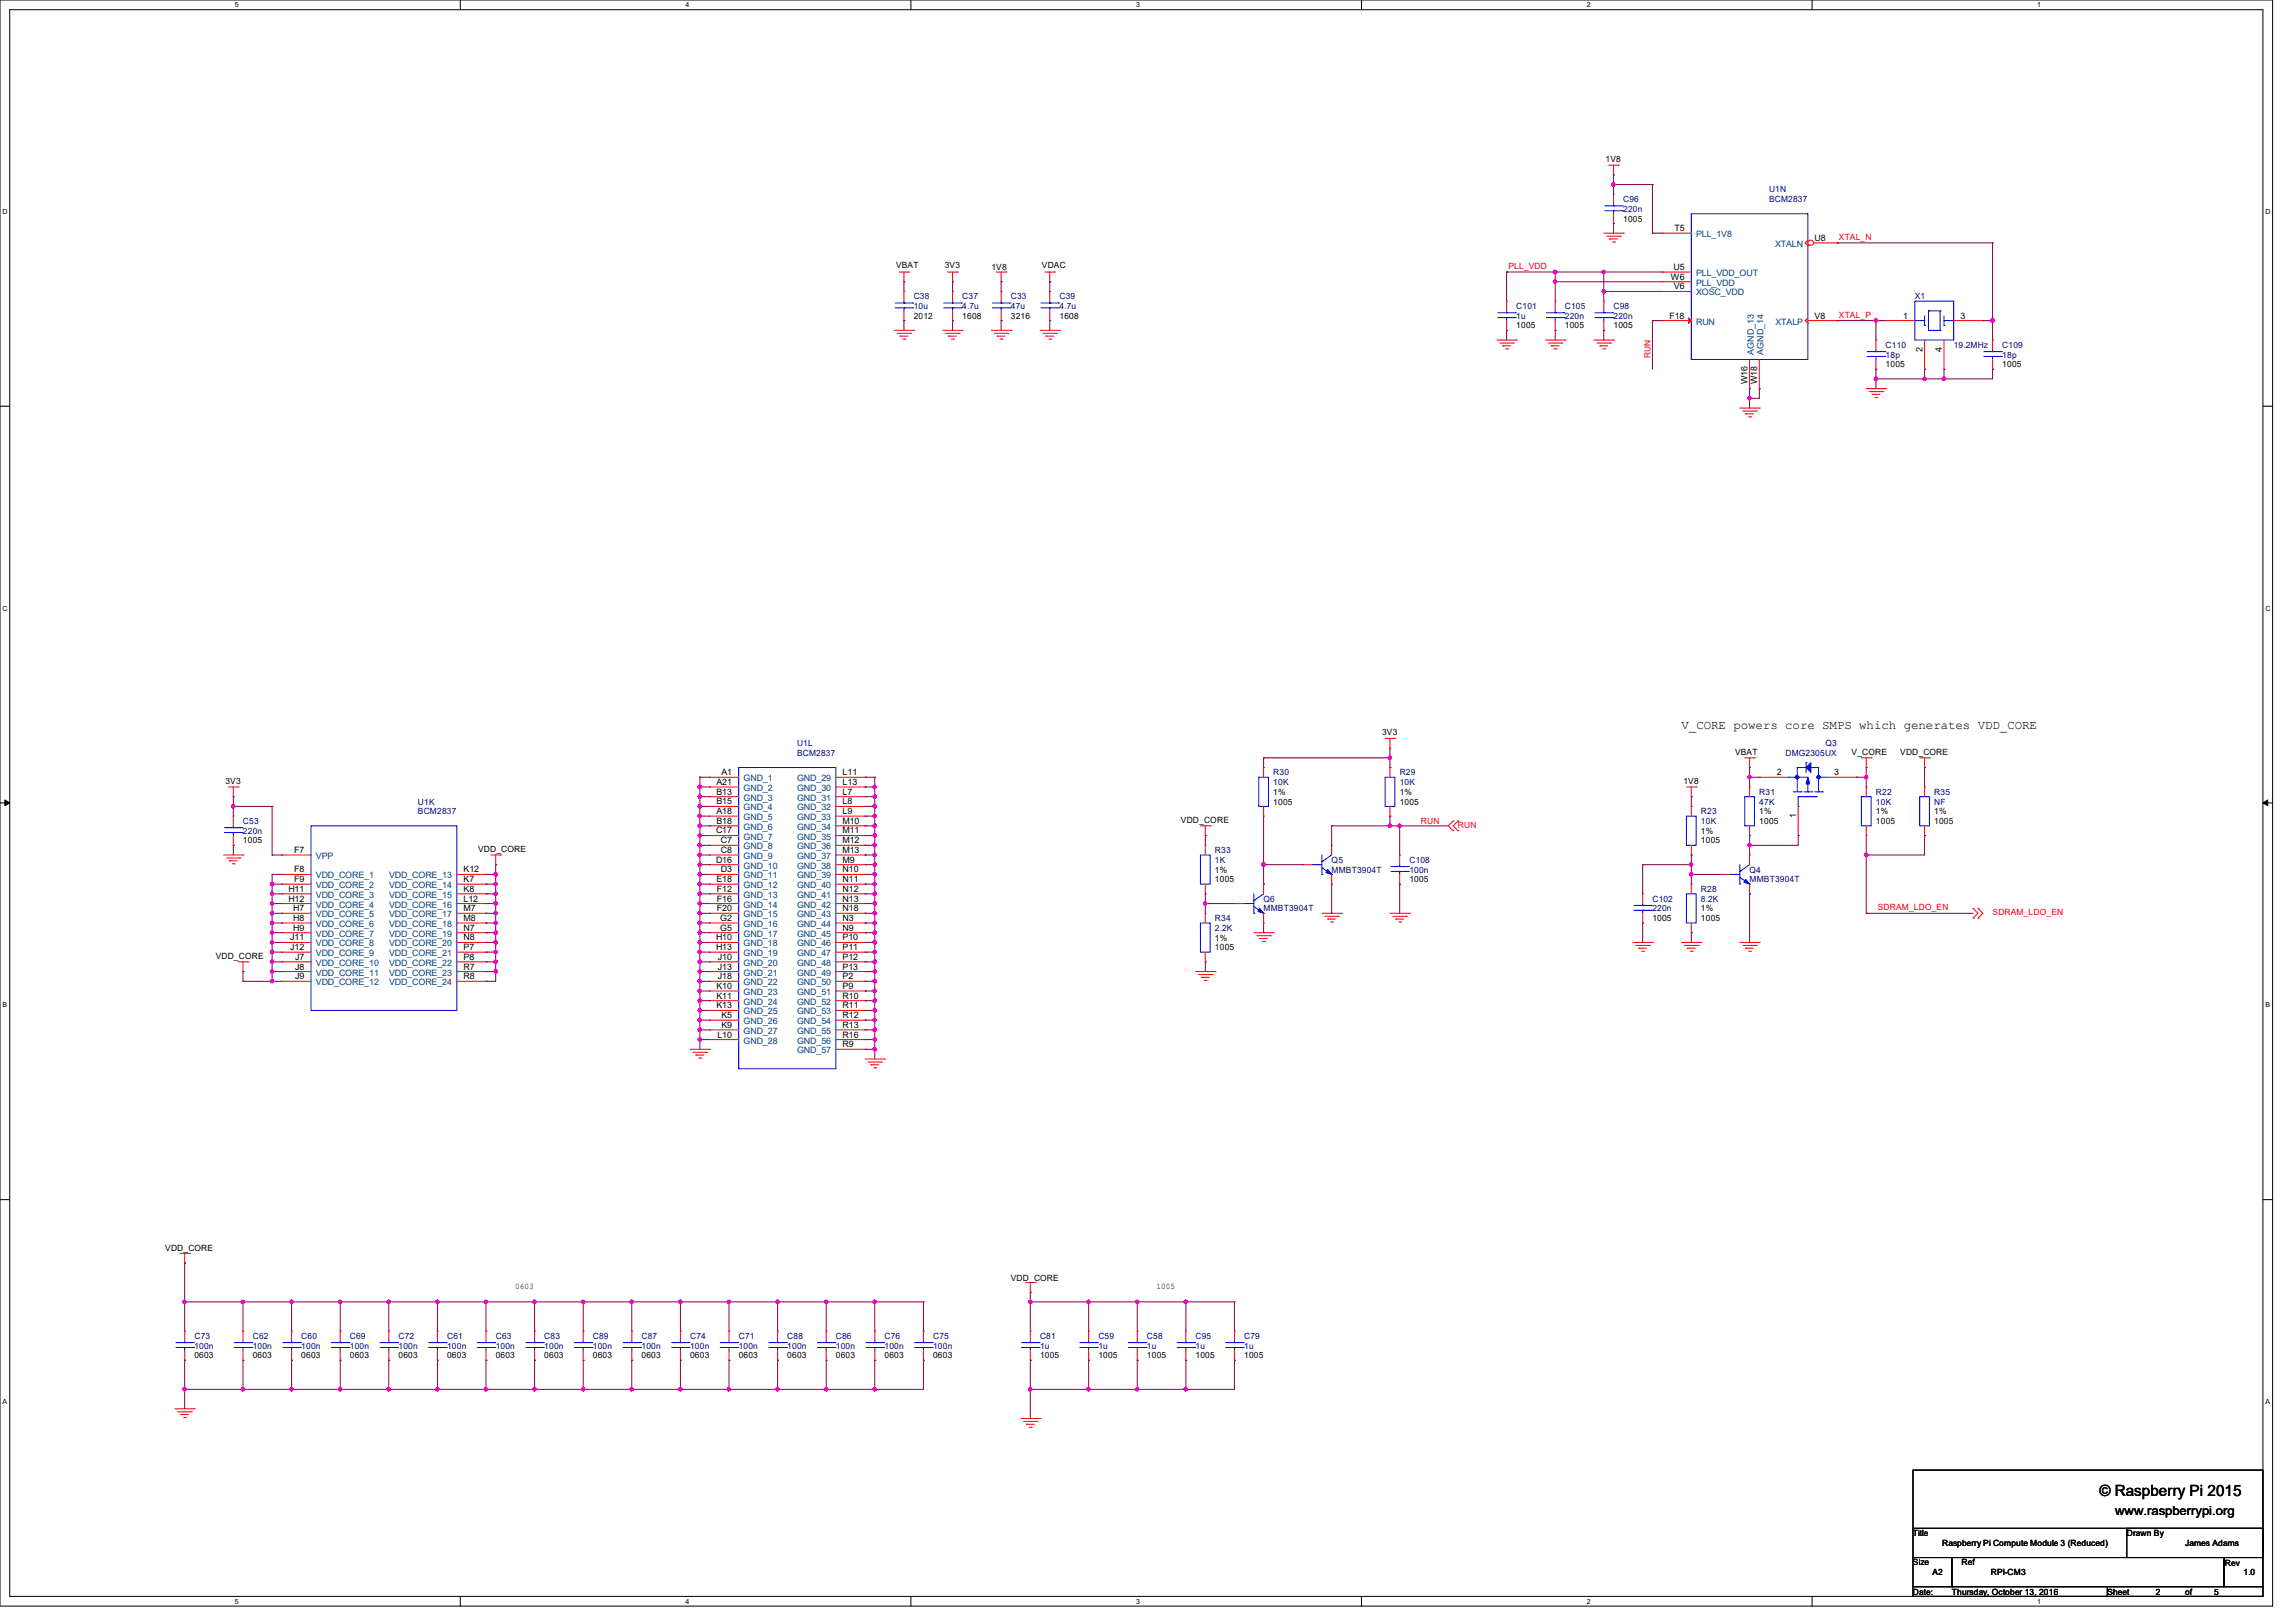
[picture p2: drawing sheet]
<svg xmlns="http://www.w3.org/2000/svg" width="420mm" height="297mm" viewBox="0 0 420 297" stroke-linecap="round" stroke-linejoin="round" font-family="sans-serif">
<defs><g id="words">
<text font-size="2.8" x="384.1" y="273.7">© Raspberry Pi 2015</text>
<g font-size="2.3">
<text x="307.6" y="133.4">V_CORE powers core SMPS which generates VDD_CORE</text>
<text x="386.9" y="277.3">www.raspberrypi.org</text>
</g>
<g font-size="1.6">
<text x="293.7" y="29.7">1V8</text>
<text x="296.9" y="40.6">1005</text>
<text x="306.3" y="42.3">T5</text>
<text x="331.9" y="44.1">U8</text>
<text x="163.9" y="49.1">VBAT</text>
<text x="172.8" y="49.1">3V3</text>
<text x="181.4" y="49.4">1V8</text>
<text x="190.6" y="49.1">VDAC</text>
<text x="305.6" y="51.2">W6</text>
<text x="306.1" y="49.4">U5</text>
<text x="306.2" y="53">V6</text>
<text x="167.1" y="58.3">2012</text>
<text x="176" y="58.3">1608</text>
<text x="184.9" y="58.3">3216</text>
<text x="193.8" y="58.3">1608</text>
<text x="305.4" y="58.3">F18</text>
<text x="331.9" y="58.3">V8</text>
<text x="348.1" y="58.3">1</text>
<text x="358.6" y="58.3">3</text>
<text x="277.4" y="60.1">1005</text>
<text x="286.3" y="60.1">1005</text>
<text x="295.1" y="60.1">1005</text>
<text x="351.7" y="64.3" transform="rotate(-90 351.7 64.3)">2</text>
<text x="355.2" y="64.3" transform="rotate(-90 355.2 64.3)">4</text>
<text x="319.7" y="70.3" transform="rotate(-90 319.7 70.3)">W16</text>
<text x="321.4" y="70.3" transform="rotate(-90 321.4 70.3)">W18</text>
<text x="344.9" y="67.2">1005</text>
<text x="366.3" y="67.2">1005</text>
<text x="252.8" y="134.4">3V3</text>
<text x="41.2" y="143.5">3V3</text>
<text x="131.1" y="143.6">A21</text>
<text x="132" y="141.9">A1</text>
<text x="154.1" y="141.9">L11</text>
<text x="154.1" y="143.6">L13</text>
<text x="307.9" y="143.5">1V8</text>
<text x="317.4" y="138.2">VBAT</text>
<text x="325" y="141.9">2</text>
<text x="335.5" y="141.9">3</text>
<text x="338.7" y="138.2">V_CORE</text>
<text x="347.6" y="138.2">VDD_CORE</text>
<text x="131.1" y="145.4">B13</text>
<text x="131.1" y="147.2">B15</text>
<text x="131.1" y="149">A18</text>
<text x="154.1" y="145.4">L7</text>
<text x="154.1" y="147.2">L8</text>
<text x="154.1" y="149">L9</text>
<text x="232.9" y="147.2">1005</text>
<text x="232.9" y="145.5">1%</text>
<text x="256" y="147.2">1005</text>
<text x="256" y="145.5">1%</text>
<text x="321.8" y="149">1%</text>
<text x="328.6" y="149.7" transform="rotate(-90 328.6 149.7)">1</text>
<text x="343.2" y="149">1%</text>
<text x="353.8" y="149">1%</text>
<text x="44.4" y="154.3">1005</text>
<text x="87.5" y="156">VDD_CORE</text>
<text x="131" y="152.5">C17</text>
<text x="131.1" y="150.8">B18</text>
<text x="131.9" y="154.3">C7</text>
<text x="154.1" y="150.8">M10</text>
<text x="154.1" y="152.5">M11</text>
<text x="154.1" y="154.3">M12</text>
<text x="216" y="150.6">VDD_CORE</text>
<text x="311.1" y="154.3">1005</text>
<text x="311.1" y="152.6">1%</text>
<text x="321.8" y="150.8">1005</text>
<text x="343.2" y="150.8">1005</text>
<text x="353.8" y="150.8">1005</text>
<text x="53.8" y="159.6">F8</text>
<text x="53.8" y="161.4">F9</text>
<text x="53.8" y="156.1">F7</text>
<text x="84.8" y="159.6">K12</text>
<text x="84.8" y="161.4">K7</text>
<text x="131" y="157.9">D16</text>
<text x="131.1" y="161.4">E18</text>
<text x="131.9" y="156.1">C8</text>
<text x="131.9" y="159.6">D3</text>
<text x="154.1" y="156.1">M13</text>
<text x="154.1" y="157.9">M9</text>
<text x="154.1" y="159.6">N10</text>
<text x="154.1" y="161.4">N11</text>
<text x="222.2" y="161.5">1005</text>
<text x="222.2" y="159.7">1%</text>
<text x="257.8" y="161.5">1005</text>
<text x="52.7" y="163.2">H11</text>
<text x="52.7" y="165">H12</text>
<text x="53.6" y="166.8">H7</text>
<text x="84.8" y="163.2">K8</text>
<text x="84.8" y="165">L12</text>
<text x="84.8" y="166.8">M7</text>
<text x="131.1" y="163.2">F12</text>
<text x="131.1" y="165">F16</text>
<text x="131.1" y="166.8">F20</text>
<text x="154.1" y="163.2">N12</text>
<text x="154.1" y="165">N13</text>
<text x="154.1" y="166.8">N18</text>
<text x="311.1" y="166.8">1%</text>
<text x="53.1" y="172.1">J11</text>
<text x="53.1" y="173.9">J12</text>
<text x="53.6" y="168.5">H8</text>
<text x="53.6" y="170.3">H9</text>
<text x="84.8" y="168.5">M8</text>
<text x="84.8" y="170.3">N7</text>
<text x="84.8" y="172.1">N8</text>
<text x="84.8" y="173.9">P7</text>
<text x="131" y="172.1">H10</text>
<text x="131" y="173.9">H13</text>
<text x="131.7" y="168.5">G2</text>
<text x="131.7" y="170.3">G5</text>
<text x="154.1" y="168.5">N3</text>
<text x="154.1" y="170.3">N9</text>
<text x="154.1" y="172.1">P10</text>
<text x="154.1" y="173.9">P11</text>
<text x="222.2" y="173.9">1005</text>
<text x="222.2" y="172.1">1%</text>
<text x="302.3" y="168.6">1005</text>
<text x="311.1" y="168.6">1005</text>
<text x="39.5" y="175.5">VDD_CORE</text>
<text x="54" y="175.6">J7</text>
<text x="54" y="177.4">J8</text>
<text x="54" y="179.2">J9</text>
<text x="84.8" y="175.6">P8</text>
<text x="84.8" y="177.4">R7</text>
<text x="84.8" y="179.2">R8</text>
<text x="131.3" y="175.6">J10</text>
<text x="131.3" y="177.4">J13</text>
<text x="131.3" y="179.2">J18</text>
<text x="154.1" y="175.6">P12</text>
<text x="154.1" y="177.4">P13</text>
<text x="154.1" y="179.2">P2</text>
<text x="131.1" y="181">K10</text>
<text x="131.1" y="182.8">K11</text>
<text x="131.1" y="184.5">K13</text>
<text x="154.1" y="181">P9</text>
<text x="154.1" y="182.8">R10</text>
<text x="154.1" y="184.5">R11</text>
<text x="131.2" y="189.9">L10</text>
<text x="132" y="186.3">K5</text>
<text x="132" y="188.1">K9</text>
<text x="154.1" y="186.3">R12</text>
<text x="154.1" y="188.1">R13</text>
<text x="154.1" y="189.9">R16</text>
<text x="154.1" y="191.6">R9</text>
<text x="30.2" y="229">VDD_CORE</text>
<text x="94.2" y="235.9">0603</text>
<text x="184.9" y="234.4">VDD_CORE</text>
<text x="211.6" y="235.9">1005</text>
<text x="35.6" y="248.6">0603</text>
<text x="46.2" y="248.6">0603</text>
<text x="55.1" y="248.6">0603</text>
<text x="64" y="248.6">0603</text>
<text x="72.9" y="248.6">0603</text>
<text x="81.8" y="248.6">0603</text>
<text x="90.7" y="248.6">0603</text>
<text x="99.6" y="248.6">0603</text>
<text x="108.5" y="248.6">0603</text>
<text x="117.3" y="248.6">0603</text>
<text x="126.2" y="248.6">0603</text>
<text x="135.1" y="248.6">0603</text>
<text x="144" y="248.6">0603</text>
<text x="152.9" y="248.6">0603</text>
<text x="161.8" y="248.6">0603</text>
<text x="170.7" y="248.6">0603</text>
<text x="190.2" y="248.6">1005</text>
<text x="200.9" y="248.6">1005</text>
<text x="209.8" y="248.6">1005</text>
<text x="218.7" y="248.6">1005</text>
<text x="227.6" y="248.6">1005</text>
<text x="349.9" y="281.1">Title</text>
<text x="389" y="281.1">Drawn By</text>
<text x="349.9" y="286.5">Size</text>
<text x="355.3" y="282.9">Raspberry Pi Compute Module 3 (Reduced)</text>
<text x="358.8" y="286.5">Ref</text>
<text x="399.7" y="282.9">James Adams</text>
<text x="407" y="286.6">Rev</text>
<text x="349.9" y="291.8">Date:</text>
<text x="353.5" y="288.2">A2</text>
<text x="357" y="291.8">Thursday, October 13, 2016</text>
<text x="364.1" y="288.2">RPI-CM3</text>
<text x="385.5" y="291.8">Sheet</text>
<text x="394.4" y="291.8">2</text>
<text x="399.7" y="291.8">of</text>
<text x="405" y="291.8">5</text>
<text x="410.4" y="288.2">1.0</text>
</g>
<g font-size="1.6" fill="#000080">
<text x="323.6" y="35.2">U1N</text>
<text x="296.9" y="37">C96</text>
<text x="296.9" y="38.8">220n</text>
<text x="323.6" y="37">BCM2837</text>
<text x="167.1" y="54.8">C38</text>
<text x="167.1" y="56.6">10u</text>
<text x="176" y="54.8">C37</text>
<text x="176" y="56.6">4.7u</text>
<text x="184.9" y="54.8">C33</text>
<text x="184.9" y="56.6">47u</text>
<text x="193.8" y="54.8">C39</text>
<text x="193.8" y="56.6">4.7u</text>
<text x="277.4" y="56.6">C101</text>
<text x="277.4" y="58.3">1u</text>
<text x="286.3" y="56.6">C105</text>
<text x="286.3" y="58.3">220n</text>
<text x="295.1" y="56.6">C98</text>
<text x="295.1" y="58.3">220n</text>
<text x="350.3" y="54.8">X1</text>
<text x="344.9" y="63.7">C110</text>
<text x="344.9" y="65.4">18p</text>
<text x="357.4" y="63.7">19.2MHz</text>
<text x="366.3" y="63.7">C109</text>
<text x="366.3" y="65.4">18p</text>
<text x="145.8" y="136.6">U1L</text>
<text x="333.9" y="136.6">Q3</text>
<text x="145.8" y="138.3">BCM2837</text>
<text x="232.9" y="141.9">R30</text>
<text x="232.9" y="143.7">10K</text>
<text x="256" y="141.9">R29</text>
<text x="256" y="143.7">10K</text>
<text x="326.6" y="138.3">DMG2305UX</text>
<text x="76.5" y="149">BCM2837</text>
<text x="76.5" y="147.2">U1K</text>
<text x="311.1" y="149">R23</text>
<text x="321.8" y="145.5">R31</text>
<text x="321.8" y="147.2">47K</text>
<text x="343.2" y="145.5">R22</text>
<text x="343.2" y="147.2">10K</text>
<text x="353.8" y="145.5">R35</text>
<text x="353.8" y="147.2">NF</text>
<text x="44.4" y="150.8">C53</text>
<text x="44.4" y="152.6">220n</text>
<text x="311.1" y="150.8">10K</text>
<text x="222.2" y="156.1">R33</text>
<text x="222.2" y="157.9">1K</text>
<text x="243.6" y="157.9">Q5</text>
<text x="243.6" y="159.7">MMBT3904T</text>
<text x="257.8" y="157.9">C108</text>
<text x="257.8" y="159.7">100n</text>
<text x="320" y="159.7">Q4</text>
<text x="320" y="161.5">MMBT3904T</text>
<text x="231.1" y="165">Q6</text>
<text x="231.1" y="166.8">MMBT3904T</text>
<text x="302.3" y="165">C102</text>
<text x="302.3" y="166.8">220n</text>
<text x="311.1" y="163.2">R28</text>
<text x="311.1" y="165">8.2K</text>
<text x="222.2" y="168.6">R34</text>
<text x="222.2" y="170.3">2.2K</text>
<text x="35.6" y="245">C73</text>
<text x="46.2" y="245">C62</text>
<text x="55.1" y="245">C60</text>
<text x="64" y="245">C69</text>
<text x="72.9" y="245">C72</text>
<text x="81.8" y="245">C61</text>
<text x="90.7" y="245">C63</text>
<text x="99.6" y="245">C83</text>
<text x="108.5" y="245">C89</text>
<text x="117.3" y="245">C87</text>
<text x="126.2" y="245">C74</text>
<text x="135.1" y="245">C71</text>
<text x="144" y="245">C88</text>
<text x="152.9" y="245">C86</text>
<text x="161.8" y="245">C76</text>
<text x="170.7" y="245">C75</text>
<text x="190.2" y="245">C81</text>
<text x="200.9" y="245">C59</text>
<text x="209.8" y="245">C58</text>
<text x="218.7" y="245">C95</text>
<text x="227.6" y="245">C79</text>
<text x="35.6" y="246.8">100n</text>
<text x="46.2" y="246.8">100n</text>
<text x="55.1" y="246.8">100n</text>
<text x="64" y="246.8">100n</text>
<text x="72.9" y="246.8">100n</text>
<text x="81.8" y="246.8">100n</text>
<text x="90.7" y="246.8">100n</text>
<text x="99.6" y="246.8">100n</text>
<text x="108.5" y="246.8">100n</text>
<text x="117.3" y="246.8">100n</text>
<text x="126.2" y="246.8">100n</text>
<text x="135.1" y="246.8">100n</text>
<text x="144" y="246.8">100n</text>
<text x="152.9" y="246.8">100n</text>
<text x="161.8" y="246.8">100n</text>
<text x="170.7" y="246.8">100n</text>
<text x="190.2" y="246.8">1u</text>
<text x="200.9" y="246.8">1u</text>
<text x="209.8" y="246.8">1u</text>
<text x="218.7" y="246.8">1u</text>
<text x="227.6" y="246.8">1u</text>
</g>
<g font-size="1.6" fill="#004080">
<text x="310.3" y="43.4">PLL_1V8</text>
<text x="324.7" y="45.2">XTALN</text>
<text x="310.3" y="50.5">PLL_VDD_OUT</text>
<text x="310.3" y="52.3">PLL_VDD</text>
<text x="310.3" y="59.4">RUN</text>
<text x="310.3" y="54.1">XOSC_VDD</text>
<text x="324.8" y="59.4">XTALP</text>
<text x="320.8" y="64.9" transform="rotate(-90 320.8 64.9)">AGND_13</text>
<text x="322.6" y="64.9" transform="rotate(-90 322.6 64.9)">AGND_14</text>
<text x="136" y="143">GND_1</text>
<text x="145.8" y="143">GND_29</text>
<text x="136" y="144.7">GND_2</text>
<text x="136" y="146.5">GND_3</text>
<text x="136" y="148.3">GND_4</text>
<text x="145.8" y="144.7">GND_30</text>
<text x="145.8" y="146.5">GND_31</text>
<text x="145.8" y="148.3">GND_32</text>
<text x="136" y="150.1">GND_5</text>
<text x="136" y="151.9">GND_6</text>
<text x="136" y="153.6">GND_7</text>
<text x="136" y="155.4">GND_8</text>
<text x="145.8" y="150.1">GND_33</text>
<text x="145.8" y="151.9">GND_34</text>
<text x="145.8" y="153.6">GND_35</text>
<text x="145.8" y="155.4">GND_36</text>
<text x="57.8" y="160.7">VDD_CORE_1</text>
<text x="57.8" y="157.2">VPP</text>
<text x="71.2" y="160.7">VDD_CORE_13</text>
<text x="136" y="157.2">GND_9</text>
<text x="136" y="159">GND_10</text>
<text x="136" y="160.7">GND_11</text>
<text x="145.8" y="157.2">GND_37</text>
<text x="145.8" y="159">GND_38</text>
<text x="145.8" y="160.7">GND_39</text>
<text x="57.8" y="162.5">VDD_CORE_2</text>
<text x="57.8" y="164.3">VDD_CORE_3</text>
<text x="57.8" y="166.1">VDD_CORE_4</text>
<text x="57.8" y="167.9">VDD_CORE_5</text>
<text x="71.2" y="162.5">VDD_CORE_14</text>
<text x="71.2" y="164.3">VDD_CORE_15</text>
<text x="71.2" y="166.1">VDD_CORE_16</text>
<text x="71.2" y="167.9">VDD_CORE_17</text>
<text x="136" y="162.5">GND_12</text>
<text x="136" y="164.3">GND_13</text>
<text x="136" y="166.1">GND_14</text>
<text x="136" y="167.9">GND_15</text>
<text x="145.8" y="162.5">GND_40</text>
<text x="145.8" y="164.3">GND_41</text>
<text x="145.8" y="166.1">GND_42</text>
<text x="145.8" y="167.9">GND_43</text>
<text x="57.8" y="169.6">VDD_CORE_6</text>
<text x="57.8" y="171.4">VDD_CORE_7</text>
<text x="57.8" y="173.2">VDD_CORE_8</text>
<text x="71.2" y="169.6">VDD_CORE_18</text>
<text x="71.2" y="171.4">VDD_CORE_19</text>
<text x="71.2" y="173.2">VDD_CORE_20</text>
<text x="136" y="169.6">GND_16</text>
<text x="136" y="171.4">GND_17</text>
<text x="136" y="173.2">GND_18</text>
<text x="145.8" y="169.6">GND_44</text>
<text x="145.8" y="171.4">GND_45</text>
<text x="145.8" y="173.2">GND_46</text>
<text x="57.8" y="175">VDD_CORE_9</text>
<text x="57.8" y="176.7">VDD_CORE_10</text>
<text x="57.8" y="178.5">VDD_CORE_11</text>
<text x="71.2" y="175">VDD_CORE_21</text>
<text x="71.2" y="176.7">VDD_CORE_22</text>
<text x="71.2" y="178.5">VDD_CORE_23</text>
<text x="136" y="175">GND_19</text>
<text x="136" y="176.7">GND_20</text>
<text x="136" y="178.5">GND_21</text>
<text x="145.8" y="175">GND_47</text>
<text x="145.8" y="176.7">GND_48</text>
<text x="145.8" y="178.5">GND_49</text>
<text x="57.8" y="180.3">VDD_CORE_12</text>
<text x="71.2" y="180.3">VDD_CORE_24</text>
<text x="136" y="180.3">GND_22</text>
<text x="136" y="182.1">GND_23</text>
<text x="136" y="183.9">GND_24</text>
<text x="136" y="185.6">GND_25</text>
<text x="145.8" y="180.3">GND_50</text>
<text x="145.8" y="182.1">GND_51</text>
<text x="145.8" y="183.9">GND_52</text>
<text x="145.8" y="185.6">GND_53</text>
<text x="136" y="187.4">GND_26</text>
<text x="136" y="189.2">GND_27</text>
<text x="136" y="191">GND_28</text>
<text x="145.8" y="187.4">GND_54</text>
<text x="145.8" y="189.2">GND_55</text>
<text x="145.8" y="191">GND_56</text>
<text x="145.8" y="192.7">GND_57</text>
</g>
<g font-size="1.6" fill="#f00">
<text x="336.4" y="43.9">XTAL_N</text>
<text x="275.9" y="49.2">PLL_VDD</text>
<text x="336.4" y="58.1">XTAL_P</text>
<text x="301.9" y="65.4" transform="rotate(-90 301.9 65.4)">RUN</text>
<text x="259.9" y="150.8">RUN</text>
<text x="266.7" y="151.5">RUN</text>
<text x="343.5" y="166.6">SDRAM_LDO_EN</text>
<text x="364.5" y="167.5">SDRAM_LDO_EN</text>
</g>
<g font-size="1.3">
<text x="43" y="1.3">5</text>
<text x="125.4" y="1.3">4</text>
<text x="207.8" y="1.3">3</text>
<text x="290.2" y="1.3">2</text>
<text x="372.7" y="1.3">1</text>
<text x=".5" y="39.2">D</text>
<text x="414.4" y="39.2">D</text>
<text x=".5" y="111.8">C</text>
<text x="414.4" y="111.8">C</text>
<text x=".5" y="184.4">B</text>
<text x="414.4" y="184.4">B</text>
<text x=".5" y="257">A</text>
<text x="414.4" y="257">A</text>
<text x="43" y="293.5">5</text>
<text x="125.4" y="293.5">4</text>
<text x="207.8" y="293.5">3</text>
<text x="290.2" y="293.5">2</text>
<text x="372.7" y="293.5">1</text>
</g>
</g></defs>
<path d="M0 0h415.7v293.9h-415.7zM1.8 1.8h412.1v290.3h-412.1z" fill="none" stroke="#000" stroke-width=".18"/>
<g fill="#fff">
<path d="M43 .2h.6v1.4h-.6z"/>
<path d="M43 292.3h.6v1.4h-.6z"/>
</g>
<path d="M84.2 0v1.8M84.2 292.1v1.8" fill="none" stroke="#000" stroke-width=".18"/>
<g fill="#fff">
<path d="M125.4 .2h.7v1.4h-.7z"/>
<path d="M125.4 292.3h.7v1.4h-.7z"/>
</g>
<path d="M166.6 0v1.8M166.6 292.1v1.8" fill="none" stroke="#000" stroke-width=".18"/>
<g fill="#fff">
<path d="M207.8 .2h.7v1.4h-.7z"/>
<path d="M207.8 292.3h.7v1.4h-.7z"/>
</g>
<path d="M249 0v1.8M249 292.1v1.8" fill="none" stroke="#000" stroke-width=".18"/>
<g fill="#fff">
<path d="M290.2 .2h.7v1.4h-.7z"/>
<path d="M290.2 292.3h.7v1.4h-.7z"/>
</g>
<path d="M331.5 0v1.8M331.5 292.1v1.8" fill="none" stroke="#000" stroke-width=".18"/>
<g fill="#fff">
<path d="M372.7 .2h.6v1.4h-.6z"/>
<path d="M372.7 292.3h.6v1.4h-.6z"/>
<path d="M.5 38.1h.9v1.4h-.9z"/>
<path d="M414.4 38.1h.9v1.4h-.9z"/>
<path d="M.5 110.6h.9v1.4h-.9z"/>
<path d="M414.4 110.6h.9v1.4h-.9z"/>
</g>
<path d="M0 74.3h1.8M413.9 74.3h1.8" fill="none" stroke="#000" stroke-width=".18"/>
<g fill="#fff">
<path d="M.5 183.2h.8v1.4h-.8z"/>
<path d="M414.4 183.2h.8v1.4h-.8z"/>
</g>
<path d="M0 146.9h1.8M413.9 146.9h1.8" fill="none" stroke="#000" stroke-width=".18"/>
<path d="M.9 146.4l.9 .5-.9 .5zM413.9 146.9l.9-.5v1z" fill="#000" stroke="#000" stroke-width=".18"/>
<g fill="#fff">
<path d="M.5 255.8h.8v1.4h-.8z"/>
<path d="M414.4 255.8h.8v1.4h-.8z"/>
</g>
<path d="M0 219.5h1.8M413.9 219.5h1.8M349.9 269h64v10.7h-64zM349.9 279.7h64v5.3h-64zM389 279.7h24.9v5.3h-24.9zM349.9 285h7.1v5.4h-7.1zM349.9 290.4h35.6v1.7h-35.6zM357 285h49.8v5.4h-49.8zM385.5 290.4h28.4v1.7h-28.4zM406.8 285h7.1v5.4h-7.1z" fill="none" stroke="#000" stroke-width=".18"/>
<g fill="none" stroke="#f00" stroke-width=".18">
<path d="M294.3 30.2h1.7M295.1 32h.1M295.1 30.2v1.8M296 30.2h.1M164.5 49.8h1.7M165.4 51.6h.1M165.4 49.8v1.8M166.2 49.8h.1M173.4 49.8h1.7M174.2 51.6h.1M174.2 53.3h.1M174.2 58.7h.1"/>
<path d="M174.2 49.8v1.8M174.2 53.3v1.8M174.2 56.9v1.8M175.1 49.8h.1M182.2 49.8h1.8M183.1 51.6h.1M183.1 53.3h.1M183.1 58.7h.1M183.1 49.8v1.8M183.1 53.3v1.8M183.1 56.9v1.8M184 49.8h.1"/>
<path d="M191.1 49.8h1.8M192 51.6h.1M192 49.8v1.8M192.9 49.8h.1M275.6 55.1h.1M275.6 55.1v1.8M275.6 58.7v1.8M284.5 55.1h.1M284.5 55.1v1.8M284.5 58.7v1.8M293.4 42.7h3.5M293.9 43.2h2.5"/>
<path d="M294.4 43.7h.1M294.4 43.7h1.5M295 44.3h.3M295.3 44.3h.1M296.4 43.2h.1M296.9 42.7h.1M304 42.7h.1M304 49.8h.1M304 51.6h.1M304 58.7h.1M304 53.3h.1M304 42.7h5.4"/>
<path d="M304 49.8h5.4M304 51.6h5.4M304 58.7h5.4M304 53.3h5.4M330.2 44.4h.1M330.2 44.4l.5 .6M330.7 45h.1M330.7 43.9l-.5 .5M163.6 60.5h3.5M164.1 61h2.5M164.6 61.5h.1M164.6 61.5h1.5"/>
<path d="M165.2 62.1h.3M165.5 62.1h.1M166.6 61h.1M167.1 60.5h.1M172.5 60.5h3.5M173 61h2.5M173.5 61.5h.1M173.5 61.5h1.5M174.1 62.1h.3M174.4 62.1h.1M175.5 61h.1M176 60.5h.1"/>
<path d="M181.4 60.5h3.5M181.9 61h2.5M182.4 61.5h.1M182.4 61.5h1.5M183 62.1h.3M183.3 62.1h.1M184.4 61h.1M184.9 60.5h.1M190.2 60.5h3.6M190.8 61h2.5M191.3 61.5h.1M191.3 61.5h1.4"/>
<path d="M191.9 62.1h.3M192.2 62.1h.1M193.3 61h.1M193.8 60.5h.1M273.8 62.2h3.6M274.4 62.8h2.4M274.9 63.3h.1M274.9 63.3h1.4M275.4 63.8h.4M275.6 60.5h.1M275.8 63.8h.1M276.8 62.8h.1"/>
<path d="M277.4 62.2h.1M282.7 62.2h3.6M283.3 62.8h2.4M283.8 63.3h.1M283.8 63.3h1.4M284.3 63.8h.3M284.5 60.5h.1M284.6 63.8h.1M285.7 62.8h.1M286.3 62.2h.1M291.6 62.2h3.5M292.1 62.8h2.5"/>
<path d="M292.7 63.3h.1M292.7 63.3h1.4M293.2 63.8h.3M293.5 63.8h.1M294.6 62.8h.1M295.1 62.2h.1M318.3 74.7h3.5M318.8 75.2h2.5M319.3 75.7h.1M319.3 75.7h1.5M319.9 76.3h.3M320.2 76.3h.1"/>
<path d="M321.3 75.2h.1M321.8 74.7h.1M341.4 71.1h3.5M341.9 71.7h2.5M342.4 72.2h.1M342.4 72.2h1.5M343 72.7h.3M343.2 62.2h.1M343.2 67.6h.1M343.2 62.2v1.8M343.2 65.8v1.8M343.3 72.7h.1"/>
<path d="M344.4 71.7h.1M344.9 71.1h.1M253.4 135.1h1.7M254.3 136.9h.1M254.3 135.1v1.8M255.1 135.1h.1M319.2 138.7h1.7M320 138.7v1.8M320.9 138.7h.1M340.5 138.7h1.8M341.4 138.7v1.8M342.3 138.7h.1"/>
<path d="M351.2 138.7h1.7M352 138.7v1.8M352.9 138.7h.1M40.9 156.5h3.5M41.4 157h2.5M41.8 144h1.8M42 157.5h.1M42 157.5h1.4M42.5 158.1h.3M42.7 145.8h.1M42.7 149.4h.1M42.7 154.7h.1"/>
<path d="M42.7 144v1.8M42.7 149.4v1.7M42.7 152.9v1.8M42.8 158.1h.1M43.6 144h.1M43.9 157h.1M44.4 156.5h.1M51.6 156.5h.1M51.6 156.5h5.3M89.8 156.5h1.8M90.7 158.2h.1M90.7 156.5v1.7"/>
<path d="M91.6 156.5h.1M219.6 151.1h1.8M220.5 152.9h.1M220.5 151.1v1.8M221.4 151.1h.1M238.3 158.2h.1M238.3 158.2h1.7M243.6 154.7h.1M243.6 154.7v1.8M265.8 150.2h.1M265.8 152h.1M265.8 150.2l-.9 .9 .9 .9"/>
<path d="M266.7 152h.1M266.7 150.2h.1M266.7 150.2l-.9 .9 .9 .9M308.5 144h1.8M309.4 145.8h.1M309.4 156.5h.1M309.4 147.6h.1M309.4 144v1.8M309.4 147.6v1.8M309.4 154.7v1.8M310.3 144h.1M320 140.5h.1"/>
<path d="M320 144h.1M320 152.9h.1M320 156.5h.1M320 144v1.8M320 151.1v1.8M320 156.5v1.7M341.4 140.5h.1M352 140.5h.1M43.6 176h1.7M44.4 177.8h.1M44.4 176v1.8M45.3 176h.1"/>
<path d="M51.6 160h.1M51.6 161.8h.1M51.6 163.6h.1M51.6 165.4h.1M51.6 167.1h.1M51.6 168.9h.1M51.6 170.7h.1M51.6 172.5h.1M51.6 174.2h.1M51.6 176h.1M51.6 177.8h.1M51.6 179.6h.1"/>
<path d="M51.6 176h5.3M51.6 172.5h5.3M51.6 167.1h5.3M51.6 170.7h5.3M51.6 177.8h5.3M51.6 160h5.3M51.6 161.8h5.3M51.6 163.6h5.3M51.6 165.4h5.3M51.6 168.9h5.3M51.6 174.2h5.3M51.6 179.6h5.3"/>
<path d="M83.6 176h5.3M83.6 172.5h5.3M83.6 167.1h5.3M83.6 170.7h5.3M83.6 177.8h5.3M83.6 160h5.3M83.6 161.8h5.3M83.6 163.6h5.3M83.6 165.4h5.3M83.6 168.9h5.3M83.6 174.2h5.3M83.6 179.6h5.3"/>
<path d="M88.9 160h.1M88.9 161.8h.1M88.9 163.6h.1M88.9 165.4h.1M88.9 167.1h.1M88.9 168.9h.1M88.9 170.7h.1M88.9 172.5h.1M88.9 174.2h.1M88.9 176h.1M88.9 177.8h.1M88.9 179.6h.1"/>
<path d="M218.7 177.8h3.5M219.2 178.4h2.5M219.8 178.9h.1M219.8 178.9h1.4M220.3 179.4h.3M220.6 179.4h.1M221.7 178.4h.1M222.2 177.8h.1M229.4 170.7h3.5M229.9 171.2h2.5M230.4 171.7h.1M230.4 171.7h1.5"/>
<path d="M231 172.3h.3M231.3 172.3h.1M232.4 171.2h.1M232.9 170.7h.1M241.8 167.1h3.6M242.4 167.7h2.4M242.9 168.2h.1M242.9 168.2h1.4M243.4 168.7h.4M243.6 161.8h.1M243.6 160v1.8M243.8 168.7h.1"/>
<path d="M244.8 167.7h.1M245.4 167.1h.1M254.3 167.1h3.5M254.8 167.7h2.5M255.3 168.2h.1M255.3 168.2h1.5M255.9 168.7h.3M256.2 168.7h.1M257.3 167.7h.1M257.8 167.1h.1M298.7 172.5h3.6M299.3 173h2.4"/>
<path d="M299.8 173.5h.1M299.8 173.5h1.4M300.3 174.1h.4M300.7 174.1h.1M301.7 173h.1M302.3 172.5h.1M307.6 172.5h3.5M308.1 173h2.5M308.7 173.5h.1M308.7 173.5h1.4M309.2 174.1h.3M309.5 174.1h.1"/>
<path d="M310.6 173h.1M311.1 172.5h.1M314.7 160h.1M314.7 160h1.8M318.3 172.5h3.5M318.8 173h2.5M319.3 173.5h.1M319.3 173.5h1.5M319.9 174.1h.3M320 163.6h.1M320 161.8v1.8M320.2 174.1h.1"/>
<path d="M321.3 173h.1M321.8 172.5h.1M360.9 168h.1M360.9 166.2h.1M360.9 166.2l.9 .9-.9 .9M361.8 168h.1M361.8 166.2h.1M361.8 166.2l.9 .9-.9 .9M126.2 192h3.6M126.8 192.6h2.4M127.3 193.1h.1M127.3 193.1h1.4"/>
<path d="M127.8 193.6h.4M128.2 193.6h.1M129.2 192.6h.1M129.8 192h.1M158.2 193.8h3.6M158.8 194.4h2.4M159.3 194.9h.1M159.3 194.9h1.4M159.9 195.4h.3M160.2 195.4h.1M161.2 194.4h.1M161.8 193.8h.1"/>
<path d="M32.9 229.4h1.8M33.8 231.1h.1M33.8 229.4v1.7M34.7 229.4h.1M187.6 234.7h1.8M188.5 236.5h.1M188.5 234.7v1.8M189.4 234.7h.1M32 257.8h3.6M32.6 258.4h2.4M33.1 258.9h.1M33.1 258.9h1.4"/>
<path d="M33.6 259.4h.4M34 259.4h.1M35 258.4h.1M35.6 257.8h.1M44.4 243.6h.1M44.4 248.9h.1M44.4 243.6v1.8M44.4 247.1v1.8M53.3 243.6h.1M53.3 248.9h.1M53.3 243.6v1.8M53.3 247.1v1.8"/>
<path d="M88.9 243.6h.1M88.9 248.9h.1M88.9 243.6v1.8M88.9 247.1v1.8M97.8 243.6h.1M97.8 248.9h.1M97.8 243.6v1.8M97.8 247.1v1.8M142.2 243.6h.1M142.2 248.9h.1M142.2 243.6v1.8M142.2 247.1v1.8"/>
<path d="M151.1 243.6h.1M151.1 248.9h.1M151.1 243.6v1.8M151.1 247.1v1.8M186.7 259.6h3.5M190.2 259.6h.1M199.1 243.6h.1M199.1 248.9h.1M199.1 243.6v1.8M199.1 247.1v1.8M187.2 260.1h2.5M187.7 260.6h.1"/>
<path d="M187.7 260.6h1.5M188.3 261.2h.3M188.6 261.2h.1M189.7 260.1h.1"/>
</g>
<g fill="none" stroke="#00f" stroke-width=".18">
<path d="M309.4 39.1h21.3v26.7h-21.3zM172.6 56.3h3.3M172.6 55.5h3.3M174.2 55.5h.1M174.2 56.3h.1M174.2 55.1v.4M174.2 56.3v.6M175.9 56.3h.1M175.9 55.5h.1M181.5 56.3h3.2M181.5 55.5h3.2M183.1 55.5h.1"/>
<path d="M183.1 56.3h.1M183.1 55.1v.4M183.1 56.3v.6M184.7 56.3h.1M184.7 55.5h.1M274 58.1h3.2M274 57.2h3.2M275.6 57.2h.1M275.6 58.1h.1M275.6 56.9v.3M275.6 58.1v.6M277.2 58.1h.1"/>
<path d="M277.2 57.2h.1M282.9 58.1h3.2M282.9 57.2h3.2M284.5 57.2h.1M284.5 58.1h.1M284.5 56.9v.3M284.5 58.1v.6M286.1 58.1h.1M286.1 57.2h.1M341.5 65.2h3.3M341.5 64.3h3.3M343.2 64.3h.1"/>
<path d="M343.2 65.2h.1M343.2 64v.3M343.2 65.2v.6M344.8 65.2h.1M344.8 64.3h.1M41.1 152.4h3.2M41.1 151.5h3.2M42.7 151.5h.1M42.7 152.4h.1M42.7 151.1v.4M42.7 152.4v.5M44.3 152.4h.1"/>
<path d="M44.3 151.5h.1M56.9 151.1h26.7v33.8h-26.7zM240 158.2h.1M240 158.2h1.8M241.8 157.7h.1M241.8 158.8l1.8 1.2M241.8 156.5v3.5M243.6 156.5l-1.8 1.2M308.5 149.4h1.8v5.3h-1.8zM318.3 159.5h.1M318.3 158.2v3.6M319.2 145.8h1.7v5.3h-1.7z"/>
<path d="M320 158.2l-1.7 1.3M241.8 160h.1M243.6 160h.1M316.5 160h.1M316.5 160h1.8M318.3 161.8h.1M318.3 160.6l1.7 1.2M320 161.8h.1M42.8 246.6h3.3M42.8 245.7h3.3M44.4 245.7h.1M44.4 246.6h.1"/>
<path d="M44.4 245.4v.3M44.4 246.6v.5M46.1 246.6h.1M46.1 245.7h.1M51.7 246.6h3.2M51.7 245.7h3.2M53.3 245.7h.1M53.3 246.6h.1M53.3 245.4v.3M53.3 246.6v.5M54.9 246.6h.1M54.9 245.7h.1"/>
<path d="M87.3 246.6h3.2M87.3 245.7h3.2M88.9 245.7h.1M88.9 246.6h.1M88.9 245.4v.3M88.9 246.6v.5M90.5 246.6h.1M90.5 245.7h.1M96.2 246.6h3.2M96.2 245.7h3.2M97.8 245.7h.1M97.8 246.6h.1"/>
<path d="M97.8 245.4v.3M97.8 246.6v.5M99.4 246.6h.1M99.4 245.7h.1M140.6 246.6h3.2M140.6 245.7h3.2M142.2 245.7h.1M142.2 246.6h.1M142.2 245.4v.3M142.2 246.6v.5M143.8 246.6h.1M143.8 245.7h.1"/>
<path d="M149.5 246.6h3.2M149.5 245.7h3.2M151.1 245.7h.1M151.1 246.6h.1M151.1 245.4v.3M151.1 246.6v.5M152.7 246.6h.1M152.7 245.7h.1M197.5 246.6h3.2M197.5 245.7h3.2M199.1 245.7h.1M199.1 246.6h.1"/>
<path d="M199.1 245.4v.3M199.1 246.6v.5M200.7 246.6h.1M200.7 245.7h.1"/>
</g>
<g fill="#00f" stroke="#00f" stroke-width=".18">
<path d="M242.9 159.1l.7 .9-1.1-.3z"/>
<path d="M319.3 160.9l.7 .9-1-.3z"/>
</g>
<path d="M308.9 58.2l.5 .5-.5 .5z" fill="#f00" stroke="#f00" stroke-width=".18"/>
<circle cx="331.2" cy="44.4" r=".5" fill="#fff" stroke="#f00" stroke-width=".18"/>
<g fill="none" stroke="#f00" stroke-width=".18">
<path d="M295.1 35.6h.1M295.1 35.6v1.7M295.1 39.1v1.8M165.4 53.3h.1M165.4 58.7h.1M165.4 53.3v1.8M165.4 56.9v1.8M192 53.3h.1M192 58.7h.1M192 53.3v1.8M192 56.9v1.8M293.4 55.1h.1"/>
<path d="M293.4 55.1v1.8M293.4 58.7v1.8M295.1 40.9h.1M330.2 58.7h.1M330.2 58.7l.5 .5M330.7 59.2h.1M330.7 58.2l-.5 .5M330.7 58.7h5.3M331.8 44.4h4.2M336 44.4h.1M336 58.7h.1M344.9 58.7h.1"/>
<path d="M344.9 58.7h5.4M357.4 58.7h5.3M362.7 58.7h.1M293.4 60.5h.1M320 71.1h.1M320 65.8v5.3M321.8 71.1h.1M321.8 65.8v5.3M352 67.6h.1M352 62.2v5.4M355.6 67.6h.1M355.6 62.2v5.4"/>
<path d="M364.5 62.2h.1M364.5 67.6h.1M364.5 62.2v1.8M364.5 65.8v1.8M129.8 142.2h.1M129.8 144h.1M129.8 145.8h.1M129.8 147.6h.1M129.8 149.4h.1M129.8 151.1h.1M129.8 152.9h.1M129.8 154.7h.1"/>
<path d="M129.8 156.5h.1M129.8 158.2h.1M129.8 142.2h5.3M129.8 144h5.3M129.8 145.8h5.3M129.8 147.6h5.3M129.8 149.4h5.3M129.8 151.1h5.3M129.8 152.9h5.3M129.8 154.7h5.3M129.8 156.5h5.3M129.8 158.2h5.3"/>
<path d="M152.9 142.2h5.3M152.9 144h5.3M152.9 145.8h5.3M152.9 147.6h5.3M152.9 149.4h5.3M152.9 151.1h5.3M152.9 152.9h5.3M152.9 154.7h5.3M152.9 156.5h5.3M152.9 158.2h5.3M158.2 142.2h.1M158.2 144h.1"/>
<path d="M158.2 145.8h.1M158.2 147.6h.1M158.2 149.4h.1M158.2 151.1h.1M158.2 152.9h.1M158.2 154.7h.1M158.2 156.5h.1M158.2 158.2h.1M220.5 154.7h.1M220.5 154.7v1.8M231.1 149.4h.1M231.1 140.5h.1"/>
<path d="M231.1 140.5v1.7M231.1 147.6v1.8M254.3 149.4h.1M254.3 140.5h.1M254.3 140.5v1.7M254.3 147.6v1.8M256 156.5h.1M256 156.5v1.7M321.8 142.2h.1M321.8 142.2h5.4M328.9 152.9h.1M328.9 147.6v5.3"/>
<path d="M334.3 142.2h5.3M339.6 142.2h.1M341.4 152.9h.1M341.4 144h.1M341.4 144v1.8M341.4 151.1v1.8M352 144h.1M352 152.9h.1M352 144v1.8M352 151.1v1.8M129.8 160h.1M129.8 161.8h.1"/>
<path d="M129.8 163.6h.1M129.8 165.4h.1M129.8 167.1h.1M129.8 168.9h.1M129.8 170.7h.1M129.8 172.5h.1M129.8 174.2h.1M129.8 176h.1M129.8 177.8h.1M129.8 179.6h.1M129.8 165.4h5.3M129.8 160h5.3"/>
<path d="M129.8 161.8h5.3M129.8 163.6h5.3M129.8 167.1h5.3M129.8 168.9h5.3M129.8 170.7h5.3M129.8 172.5h5.3M129.8 174.2h5.3M129.8 176h5.3M129.8 177.8h5.3M129.8 179.6h5.3M152.9 165.4h5.3M152.9 160h5.3"/>
<path d="M152.9 161.8h5.3M152.9 163.6h5.3M152.9 167.1h5.3M152.9 168.9h5.3M152.9 170.7h5.3M152.9 172.5h5.3M152.9 174.2h5.3M152.9 176h5.3M152.9 177.8h5.3M152.9 179.6h5.3M158.2 160h.1M158.2 161.8h.1"/>
<path d="M158.2 163.6h.1M158.2 165.4h.1M158.2 167.1h.1M158.2 168.9h.1M158.2 170.7h.1M158.2 172.5h.1M158.2 174.2h.1M158.2 176h.1M158.2 177.8h.1M158.2 179.6h.1M220.5 163.6h.1M220.5 176h.1"/>
<path d="M220.5 167.1h.1M220.5 161.8v1.8M220.5 167.1v1.8M220.5 174.2v1.8M225.8 165.4h.1M225.8 165.4h1.8M231.1 168.9h.1M231.1 161.8h.1M231.1 161.8v1.8M231.1 167.1v1.8M256 161.8h.1M256 160v1.8"/>
<path d="M300.5 163.6h.1M300.5 168.9h.1M300.5 163.6v1.8M300.5 167.1v1.8M309.4 170.7h.1M309.4 161.8h.1M309.4 161.8v1.8M309.4 168.9v1.8M129.8 181.4h.1M129.8 183.1h.1M129.8 184.9h.1M129.8 186.7h.1"/>
<path d="M129.8 188.5h.1M129.8 190.2h.1M129.8 181.4h5.3M129.8 183.1h5.3M129.8 184.9h5.3M129.8 186.7h5.3M129.8 188.5h5.3M129.8 190.2h5.3M152.9 181.4h5.3M152.9 183.1h5.3M152.9 184.9h5.3M152.9 186.7h5.3"/>
<path d="M152.9 188.5h5.3M152.9 190.2h5.3M152.9 192h5.3M158.2 181.4h.1M158.2 183.1h.1M158.2 184.9h.1M158.2 186.7h.1M158.2 188.5h.1M158.2 190.2h.1M158.2 192h.1M33.8 243.6h.1M33.8 248.9h.1"/>
<path d="M33.8 243.6v1.8M33.8 247.1v1.8M62.2 243.6h.1M62.2 248.9h.1M62.2 243.6v1.8M62.2 247.1v1.8M71.1 243.6h.1M71.1 248.9h.1M71.1 243.6v1.8M71.1 247.1v1.8M80 243.6h.1M80 248.9h.1"/>
<path d="M80 243.6v1.8M80 247.1v1.8M106.7 243.6h.1M106.7 248.9h.1M106.7 243.6v1.8M106.7 247.1v1.8M115.6 243.6h.1M115.6 248.9h.1M115.6 243.6v1.8M115.6 247.1v1.8M124.5 243.6h.1M124.5 248.9h.1"/>
<path d="M124.5 243.6v1.8M124.5 247.1v1.8M133.3 243.6h.1M133.3 248.9h.1M133.3 243.6v1.8M133.3 247.1v1.8M160 243.6h.1M160 248.9h.1M160 243.6v1.8M160 247.1v1.8M168.9 243.6h.1M168.9 248.9h.1"/>
<path d="M168.9 243.6v1.8M168.9 247.1v1.8M188.5 243.6h.1M188.5 248.9h.1M188.5 243.6v1.8M188.5 247.1v1.8M208 243.6h.1M208 248.9h.1M208 243.6v1.8M208 247.1v1.8M216.9 243.6h.1M216.9 248.9h.1"/>
<path d="M216.9 243.6v1.8M216.9 247.1v1.8M225.8 243.6h.1M225.8 248.9h.1M225.8 243.6v1.8M225.8 247.1v1.8"/>
</g>
<g fill="none" stroke="#00f" stroke-width=".18">
<path d="M293.5 38.6h3.3M293.5 37.7h3.3M295.1 37.7h.1M295.1 38.6h.1M295.1 37.3v.4M295.1 38.6v.5M296.8 38.6h.1M296.8 37.7h.1M163.7 56.3h3.3M163.7 55.5h3.3M165.4 55.5h.1M165.4 56.3h.1"/>
<path d="M165.4 55.1v.4M165.4 56.3v.6M167 56.3h.1M167 55.5h.1M190.4 56.3h3.2M190.4 55.5h3.2M192 55.5h.1M192 56.3h.1M192 55.1v.4M192 56.3v.6M193.6 56.3h.1M193.6 55.5h.1"/>
<path d="M291.8 58.1h3.2M291.8 57.2h3.2M293.4 57.2h.1M293.4 58.1h.1M293.4 56.9v.3M293.4 58.1v.6M295 58.1h.1M295 57.2h.1M350.3 55.1h7.1v7.1h-7.1zM350.3 58.7h.1M350.3 58.7h1.7M352 59.6h.1"/>
<path d="M352 57.8v1.8M352.8 56.9h.1M352.8 56.9h2.1M352.8 56.9v3.6M354.9 56.9h.1M354.9 56.9v3.6M355.6 59.6h.1M355.6 58.7h.1M355.6 57.8v1.8M355.6 58.7h1.8M352.8 60.5h.1M352.8 60.5h2.1"/>
<path d="M354.9 60.5h.1M362.9 65.2h3.2M362.9 64.3h3.2M364.5 64.3h.1M364.5 65.2h.1M364.5 64v.3M364.5 65.2v.6M366.1 65.2h.1M366.1 64.3h.1M330.4 139.6h.1M330.4 139.6v1.8M135.1 140.5h17.8v55.1h-17.8z"/>
<path d="M219.6 156.5h1.8v5.3h-1.8zM230.3 142.2h1.7v5.4h-1.7zM253.4 142.2h1.7v5.4h-1.7zM254.4 159.5h3.2M254.4 158.6h3.2M256 158.6h.1M256 159.5h.1M256 158.2v.4M256 159.5v.5M257.6 159.5h.1M257.6 158.6h.1M327.2 142.2h.1"/>
<path d="M327.2 142.2h3.5M328 144.9h1.5M328.8 140.5h.1M328.8 140.5v4.4M328.8 140.5h1.6M328.9 145.8h.1M328.9 147.6h.1M328.9 145.8h3.6M328.9 145.8v1.8M329.5 144.9h.1M330 144.9h1.4M330.7 144.9h.1"/>
<path d="M330.7 143.1v1.8M331.3 140.5h.1M331.3 140.5h1.4v4.4M331.4 144.9h.1M331.9 144.9h1.5M332.7 144.9h.1M332.7 142.2h.1M332.7 142.2h1.6M333.4 144.9h.1M340.5 145.8h1.8v5.3h-1.8zM351.2 145.8h1.7v5.3h-1.7zM219.6 168.9h1.8v5.3h-1.8z"/>
<path d="M227.6 165.4h.1M227.6 165.4h1.8M229.4 164.8h.1M229.4 167.1h.1M229.4 165.9l1.7 1.2M229.4 163.6v3.5M231.1 167.1h.1M231.1 163.6l-1.7 1.2M298.9 166.6h3.2M298.9 165.7h3.2M300.5 165.7h.1M300.5 166.6h.1"/>
<path d="M300.5 165.4v.3M300.5 166.6v.5M302.1 166.6h.1M302.1 165.7h.1M308.5 163.6h1.8v5.3h-1.8zM32.2 246.6h3.2M32.2 245.7h3.2M33.8 245.7h.1M33.8 246.6h.1M33.8 245.4v.3M33.8 246.6v.5M35.4 246.6h.1"/>
<path d="M35.4 245.7h.1M60.6 246.6h3.2M60.6 245.7h3.2M62.2 245.7h.1M62.2 246.6h.1M62.2 245.4v.3M62.2 246.6v.5M63.8 246.6h.1M63.8 245.7h.1M69.5 246.6h3.2M69.5 245.7h3.2M71.1 245.7h.1"/>
<path d="M71.1 246.6h.1M71.1 245.4v.3M71.1 246.6v.5M72.7 246.6h.1M72.7 245.7h.1M78.4 246.6h3.2M78.4 245.7h3.2M80 245.7h.1M80 246.6h.1M80 245.4v.3M80 246.6v.5M81.6 246.6h.1"/>
<path d="M81.6 245.7h.1M105.1 246.6h3.2M105.1 245.7h3.2M106.7 245.7h.1M106.7 246.6h.1M106.7 245.4v.3M106.7 246.6v.5M108.3 246.6h.1M108.3 245.7h.1M114 246.6h3.2M114 245.7h3.2M115.6 245.7h.1"/>
<path d="M115.6 246.6h.1M115.6 245.4v.3M115.6 246.6v.5M117.2 246.6h.1M117.2 245.7h.1M122.9 246.6h3.2M122.9 245.7h3.2M124.5 245.7h.1M124.5 246.6h.1M124.5 245.4v.3M124.5 246.6v.5M126.1 246.6h.1"/>
<path d="M126.1 245.7h.1M131.7 246.6h3.3M131.7 245.7h3.3M133.3 245.7h.1M133.3 246.6h.1M133.3 245.4v.3M133.3 246.6v.5M135 246.6h.1M135 245.7h.1M158.4 246.6h3.2M158.4 245.7h3.2M160 245.7h.1"/>
<path d="M160 246.6h.1M160 245.4v.3M160 246.6v.5M161.6 246.6h.1M161.6 245.7h.1M167.3 246.6h3.2M167.3 245.7h3.2M168.9 245.7h.1M168.9 246.6h.1M168.9 245.4v.3M168.9 246.6v.5M170.5 246.6h.1"/>
<path d="M170.5 245.7h.1M186.9 246.6h3.2M186.9 245.7h3.2M188.5 245.7h.1M188.5 246.6h.1M188.5 245.4v.3M188.5 246.6v.5M190.1 246.6h.1M190.1 245.7h.1M206.4 246.6h3.2M206.4 245.7h3.2M208 245.7h.1"/>
<path d="M208 246.6h.1M208 245.4v.3M208 246.6v.5M209.6 246.6h.1M209.6 245.7h.1M215.3 246.6h3.2M215.3 245.7h3.2M216.9 245.7h.1M216.9 246.6h.1M216.9 245.4v.3M216.9 246.6v.5M218.5 246.6h.1"/>
<path d="M218.5 245.7h.1M224.2 246.6h3.2M224.2 245.7h3.2M225.8 245.7h.1M225.8 246.6h.1M225.8 245.4v.3M225.8 246.6v.5M227.4 246.6h.1M227.4 245.7h.1"/>
</g>
<g fill="#00f" stroke="#00f" stroke-width=".18">
<path d="M230.4 166.2l.7 .9-1-.3z"/>
<path d="M330.4 140.5l.9-.9v1.8z"/>
<path d="M330.7 142.2l.3 1.3h-.6z"/>
<circle cx="332.7" cy="142.2" r=".33"/>
<circle cx="328.7" cy="142.2" r=".33"/>
</g>
<g fill="none" stroke="#800040" stroke-width=".18">
<path d="M295.1 33.8h.1M295.1 32h.1M295.1 32v3.6M295.1 33.8h7.2M302.3 33.8h.1M302.3 33.8v8.9M165.4 51.6h.1M165.4 58.7h.1M165.4 51.6v1.7M165.4 58.7v1.8M174.2 51.6h.1M174.2 58.7h.1"/>
<path d="M174.2 51.6v1.7M174.2 58.7v1.8M183.1 51.6h.1M183.1 58.7h.1M183.1 51.6v1.7M183.1 58.7v1.8M192 51.6h.1M192 58.7h.1M192 51.6v1.7M192 58.7v1.8M275.6 49.8h.1M275.6 49.8h28.4"/>
<path d="M275.6 49.8v5.3M284.5 51.6h.1M284.5 49.8h.1M284.5 51.6h19.5M284.5 49.8v5.3M293.4 53.3h.1M293.4 49.8h.1M293.4 53.3h10.6M293.4 49.8v5.3M295.1 40.9h.1M295.1 40.9v1.8M302.3 58.7h.1"/>
<path d="M302.3 42.7h.1M302.3 58.7h1.7M302.3 58.7v8.9M302.3 42.7h1.7M336 44.4h.1M336 58.7h.1M336 44.4h28.5M336 58.7h8.9M343.2 58.7h.1M343.2 58.7v3.5M362.7 58.7h.1M362.7 58.7h1.8"/>
<path d="M364.5 44.4h.1M364.5 58.7h.1M364.5 44.4v17.8M275.6 60.5h.1M275.6 60.5v1.7M284.5 60.5h.1M284.5 60.5v1.7M293.4 60.5h.1M293.4 60.5v1.7M320 71.1h.1M320 72.9h.1M320 71.1v3.6"/>
<path d="M321.8 71.1h.1M321.8 71.1v1.8h-1.8M343.2 67.6h.1M343.2 69.3h.1M343.2 67.6v3.5M352 67.6h.1M352 69.3h.1M352 67.6v1.7M355.6 67.6h.1M355.6 69.3h.1M355.6 67.6v1.7M364.5 67.6h.1"/>
<path d="M364.5 67.6v1.7h-21.3M231.1 138.7h.1M231.1 138.7v1.8M231.1 138.7h23.2M254.3 138.7h.1M254.3 136.9v3.6M42.7 145.8h.1M42.7 154.7h.1M42.7 147.6h.1M42.7 145.8v3.6M42.7 154.7v1.8M42.7 147.6h7.1"/>
<path d="M49.8 156.5h.1M49.8 147.6h.1M49.8 156.5h1.8M49.8 147.6v8.9M90.7 158.2h.1M90.7 158.2v21.4h-1.8M128 142.2h.1M128 144h.1M128 145.8h.1M128 147.6h.1M128 149.4h.1M128 151.1h.1"/>
<path d="M128 152.9h.1M128 154.7h.1M128 156.5h.1M128 158.2h.1M128 156.5h1.8M128 147.6h1.8M128 142.2v49.8M128 142.2h1.8M128 144h1.8M128 145.8h1.8M128 149.4h1.8M128 151.1h1.8"/>
<path d="M128 152.9h1.8M128 154.7h1.8M128 158.2h1.8M158.2 142.2h.1M158.2 144h.1M158.2 145.8h.1M158.2 147.6h.1M158.2 149.4h.1M158.2 151.1h.1M158.2 152.9h.1M158.2 154.7h.1M158.2 156.5h.1"/>
<path d="M158.2 158.2h.1M158.2 156.5h1.8M158.2 147.6h1.8M158.2 142.2h1.8M158.2 144h1.8M158.2 145.8h1.8M158.2 149.4h1.8M158.2 151.1h1.8M158.2 152.9h1.8M158.2 154.7h1.8M158.2 158.2h1.8M160 144h.1"/>
<path d="M160 145.8h.1M160 147.6h.1M160 149.4h.1M160 151.1h.1M160 152.9h.1M160 154.7h.1M160 156.5h.1M160 158.2h.1M160 142.2h.1M160 142.2v51.6M220.5 152.9h.1M220.5 152.9v1.8"/>
<path d="M231.1 158.2h.1M231.1 158.2h7.2M231.1 149.4v12.4M243.6 151.1h.1M243.6 151.1h21.3M243.6 151.1v3.6M254.3 151.1h.1M254.3 149.4h.1M254.3 140.5h.1M254.3 149.4v1.7M256 151.1h.1M256 151.1v5.4"/>
<path d="M300.5 158.2h.1M300.5 158.2h8.9M300.5 158.2v5.4M309.4 156.5h.1M309.4 145.8h.1M309.4 158.2h.1M309.4 145.8v1.8M309.4 156.5v5.3M320 142.2h.1M320 152.9h.1M320 154.7h.1M320 140.5h.1"/>
<path d="M320 142.2h1.8M320 140.5v3.5M320 152.9v3.6M328.9 152.9h.1M328.9 152.9v1.8h-8.9M339.6 142.2h.1M339.6 142.2h1.8M341.4 140.5h.1M341.4 142.2h.1M341.4 156.5h.1M341.4 140.5v3.5M341.4 152.9v14.2"/>
<path d="M352 140.5h.1M352 152.9h.1M352 140.5v3.5M352 152.9v3.6h-10.6M44.4 177.8h.1M44.4 179.6h.1M44.4 179.6h7.2M44.4 177.8v1.8M49.8 160h.1M49.8 179.6h.1M49.8 177.8h.1M49.8 176h.1"/>
<path d="M49.8 174.2h.1M49.8 172.5h.1M49.8 170.7h.1M49.8 168.9h.1M49.8 167.1h.1M49.8 165.4h.1M49.8 163.6h.1M49.8 161.8h.1M49.8 160v19.6M49.8 160h1.8M49.8 177.8h1.8M49.8 176h1.8"/>
<path d="M49.8 174.2h1.8M49.8 172.5h1.8M49.8 170.7h1.8M49.8 168.9h1.8M49.8 167.1h1.8M49.8 165.4h1.8M49.8 163.6h1.8M49.8 161.8h1.8M88.9 160h.1M88.9 179.6h.1M88.9 177.8h.1M88.9 176h.1"/>
<path d="M88.9 174.2h.1M88.9 172.5h.1M88.9 170.7h.1M88.9 168.9h.1M88.9 167.1h.1M88.9 165.4h.1M88.9 163.6h.1M88.9 161.8h.1M88.9 160h1.8M88.9 177.8h1.8M88.9 176h1.8M88.9 174.2h1.8"/>
<path d="M88.9 172.5h1.8M88.9 170.7h1.8M88.9 168.9h1.8M88.9 167.1h1.8M88.9 165.4h1.8M88.9 163.6h1.8M88.9 161.8h1.8M90.7 160h.1M90.7 177.8h.1M90.7 176h.1M90.7 174.2h.1M90.7 172.5h.1"/>
<path d="M90.7 170.7h.1M90.7 168.9h.1M90.7 167.1h.1M90.7 165.4h.1M90.7 163.6h.1M90.7 161.8h.1M128 160h.1M128 161.8h.1M128 163.6h.1M128 165.4h.1M128 167.1h.1M128 168.9h.1"/>
<path d="M128 170.7h.1M128 172.5h.1M128 174.2h.1M128 176h.1M128 177.8h.1M128 179.6h.1M128 160h1.8M128 179.6h1.8M128 177.8h1.8M128 176h1.8M128 174.2h1.8M128 172.5h1.8"/>
<path d="M128 170.7h1.8M128 168.9h1.8M128 167.1h1.8M128 165.4h1.8M128 163.6h1.8M128 161.8h1.8M158.2 160h.1M158.2 161.8h.1M158.2 163.6h.1M158.2 165.4h.1M158.2 167.1h.1M158.2 168.9h.1"/>
<path d="M158.2 170.7h.1M158.2 172.5h.1M158.2 174.2h.1M158.2 176h.1M158.2 177.8h.1M158.2 179.6h.1M158.2 160h1.8M158.2 179.6h1.8M158.2 177.8h1.8M158.2 176h1.8M158.2 174.2h1.8M158.2 172.5h1.8"/>
<path d="M158.2 170.7h1.8M158.2 168.9h1.8M158.2 167.1h1.8M158.2 165.4h1.8M158.2 163.6h1.8M158.2 161.8h1.8M160 160h.1M160 161.8h.1M160 163.6h.1M160 165.4h.1M160 167.1h.1M160 168.9h.1"/>
<path d="M160 170.7h.1M160 172.5h.1M160 174.2h.1M160 176h.1M160 177.8h.1M160 179.6h.1M220.5 163.6h.1M220.5 165.4h.1M220.5 176h.1M220.5 165.4h5.3M220.5 163.6v3.5M220.5 176v1.8"/>
<path d="M231.1 161.8h.1M231.1 170.7h.1M231.1 168.9v1.8M243.6 167.1h.1M243.6 161.8v5.3M256 161.8h.1M256 161.8v5.3M300.5 168.9h.1M300.5 168.9v3.6M309.4 170.7h.1M309.4 160h.1M309.4 160h5.3"/>
<path d="M309.4 170.7v1.8M320 163.6h.1M320 163.6v8.9M341.4 167.1h.1M341.4 167.1h19.5M128 181.4h.1M128 183.1h.1M128 184.9h.1M128 186.7h.1M128 188.5h.1M128 190.2h.1M128 188.5h1.8"/>
<path d="M128 181.4h1.8M128 183.1h1.8M128 184.9h1.8M128 186.7h1.8M128 190.2h1.8M158.2 181.4h.1M158.2 183.1h.1M158.2 184.9h.1M158.2 186.7h.1M158.2 188.5h.1M158.2 190.2h.1M158.2 192h.1"/>
<path d="M158.2 188.5h1.8M158.2 181.4h1.8M158.2 183.1h1.8M158.2 184.9h1.8M158.2 186.7h1.8M158.2 190.2h1.8M158.2 192h1.8M160 181.4h.1M160 183.1h.1M160 184.9h.1M160 186.7h.1M160 188.5h.1"/>
<path d="M160 190.2h.1M160 192h.1M33.8 231.1h.1M33.8 238.3h.1M33.8 231.1v12.5M33.8 238.3h135.1M44.4 238.3h.1M44.4 238.3v5.3M53.3 238.3h.1M53.3 238.3v5.3M62.2 238.3h.1M62.2 238.3v5.3"/>
<path d="M71.1 238.3h.1M71.1 238.3v5.3M80 238.3h.1M80 238.3v5.3M88.9 238.3h.1M88.9 238.3v5.3M97.8 238.3h.1M97.8 238.3v5.3M106.7 238.3h.1M106.7 238.3v5.3M115.6 238.3h.1M115.6 238.3v5.3"/>
<path d="M124.5 238.3h.1M124.5 238.3v5.3M133.3 238.3h.1M133.3 238.3v5.3M142.2 238.3h.1M142.2 238.3v5.3M151.1 238.3h.1M151.1 238.3v5.3M160 238.3h.1M160 238.3v5.3M168.9 238.3h.1M168.9 238.3v5.3"/>
<path d="M188.5 236.5h.1M188.5 238.3h.1M188.5 236.5v7.1M188.5 238.3h37.3M199.1 238.3h.1M199.1 238.3v5.3M208 238.3h.1M208 238.3v5.3M216.9 238.3h.1M216.9 238.3v5.3M225.8 238.3h.1M225.8 238.3v5.3"/>
<path d="M33.8 248.9h.1M33.8 254.3h.1M33.8 248.9v8.9M44.4 248.9h.1M44.4 254.3h.1M44.4 248.9v5.4M53.3 248.9h.1M53.3 254.3h.1M53.3 248.9v5.4M62.2 254.3h.1M62.2 248.9h.1M62.2 248.9v5.4"/>
<path d="M71.1 248.9h.1M71.1 254.3h.1M71.1 248.9v5.4M80 254.3h.1M80 248.9h.1M80 248.9v5.4M88.9 248.9h.1M88.9 254.3h.1M88.9 248.9v5.4M97.8 248.9h.1M97.8 254.3h.1M97.8 248.9v5.4"/>
<path d="M106.7 248.9h.1M106.7 254.3h.1M106.7 248.9v5.4M115.6 254.3h.1M115.6 248.9h.1M115.6 248.9v5.4M124.5 248.9h.1M124.5 254.3h.1M124.5 248.9v5.4M133.3 248.9h.1M133.3 254.3h.1M133.3 248.9v5.4"/>
<path d="M142.2 248.9h.1M142.2 254.3h.1M142.2 248.9v5.4M151.1 254.3h.1M151.1 248.9h.1M151.1 248.9v5.4M160 248.9h.1M160 254.3h.1M160 248.9v5.4M168.9 248.9h.1M168.9 248.9v5.4h-135.1M188.5 248.9h.1"/>
<path d="M188.5 254.3h.1M188.5 248.9v10.7M199.1 248.9h.1M199.1 254.3h.1M199.1 248.9v5.4M208 254.3h.1M208 248.9h.1M208 248.9v5.4M216.9 248.9h.1M216.9 254.3h.1M216.9 248.9v5.4M225.8 248.9h.1"/>
<path d="M225.8 248.9v5.4h-37.3"/>
</g>
<g fill="#f0f" stroke="#f0f" stroke-width=".18">
<circle cx="364.5" cy="58.7" r=".32"/>
<circle cx="343.1" cy="58.7" r=".32"/>
<circle cx="343.1" cy="69.3" r=".32"/>
<circle cx="355.6" cy="69.3" r=".32"/>
<circle cx="352" cy="69.3" r=".32"/>
<circle cx="293.3" cy="53.3" r=".32"/>
<circle cx="284.5" cy="51.5" r=".32"/>
<circle cx="293.3" cy="49.8" r=".32"/>
<circle cx="284.5" cy="49.8" r=".32"/>
<circle cx="295.1" cy="33.8" r=".32"/>
<circle cx="42.7" cy="147.6" r=".32"/>
<circle cx="49.8" cy="161.8" r=".32"/>
<circle cx="49.8" cy="179.6" r=".32"/>
<circle cx="49.8" cy="177.8" r=".32"/>
<circle cx="49.8" cy="176" r=".32"/>
<circle cx="49.8" cy="174.2" r=".32"/>
<circle cx="49.8" cy="172.4" r=".32"/>
<circle cx="49.8" cy="170.7" r=".32"/>
<circle cx="49.8" cy="168.9" r=".32"/>
<circle cx="49.8" cy="167.1" r=".32"/>
<circle cx="49.8" cy="165.3" r=".32"/>
<circle cx="49.8" cy="163.6" r=".32"/>
<circle cx="90.7" cy="161.8" r=".32"/>
<circle cx="90.7" cy="177.8" r=".32"/>
<circle cx="90.7" cy="176" r=".32"/>
<circle cx="90.7" cy="174.2" r=".32"/>
<circle cx="90.7" cy="172.4" r=".32"/>
<circle cx="90.7" cy="170.7" r=".32"/>
<circle cx="90.7" cy="168.9" r=".32"/>
<circle cx="90.7" cy="167.1" r=".32"/>
<circle cx="90.7" cy="165.3" r=".32"/>
<circle cx="90.7" cy="163.6" r=".32"/>
<circle cx="90.7" cy="160" r=".32"/>
<circle cx="128" cy="145.8" r=".32"/>
<circle cx="128" cy="144" r=".32"/>
<circle cx="128" cy="149.3" r=".32"/>
<circle cx="128" cy="147.6" r=".32"/>
<circle cx="128" cy="152.9" r=".32"/>
<circle cx="128" cy="151.1" r=".32"/>
<circle cx="128" cy="154.7" r=".32"/>
<circle cx="128" cy="156.4" r=".32"/>
<circle cx="128" cy="161.8" r=".32"/>
<circle cx="128" cy="167.1" r=".32"/>
<circle cx="128" cy="165.3" r=".32"/>
<circle cx="128" cy="172.4" r=".32"/>
<circle cx="128" cy="170.7" r=".32"/>
<circle cx="128" cy="174.2" r=".32"/>
<circle cx="128" cy="176" r=".32"/>
<circle cx="128" cy="181.3" r=".32"/>
<circle cx="128" cy="186.7" r=".32"/>
<circle cx="128" cy="184.9" r=".32"/>
<circle cx="128" cy="188.4" r=".32"/>
<circle cx="128" cy="190.2" r=".32"/>
<circle cx="128" cy="158.2" r=".32"/>
<circle cx="128" cy="160" r=".32"/>
<circle cx="128" cy="163.6" r=".32"/>
<circle cx="128" cy="168.9" r=".32"/>
<circle cx="128" cy="177.8" r=".32"/>
<circle cx="128" cy="179.6" r=".32"/>
<circle cx="128" cy="183.1" r=".32"/>
<circle cx="160" cy="145.8" r=".32"/>
<circle cx="160" cy="149.3" r=".32"/>
<circle cx="160" cy="147.6" r=".32"/>
<circle cx="160" cy="151.1" r=".32"/>
<circle cx="160" cy="152.9" r=".32"/>
<circle cx="160" cy="158.2" r=".32"/>
<circle cx="160" cy="160" r=".32"/>
<circle cx="160" cy="161.8" r=".32"/>
<circle cx="160" cy="163.6" r=".32"/>
<circle cx="160" cy="167.1" r=".32"/>
<circle cx="160" cy="165.3" r=".32"/>
<circle cx="160" cy="168.9" r=".32"/>
<circle cx="160" cy="170.7" r=".32"/>
<circle cx="160" cy="174.2" r=".32"/>
<circle cx="160" cy="172.4" r=".32"/>
<circle cx="160" cy="176" r=".32"/>
<circle cx="160" cy="179.6" r=".32"/>
<circle cx="160" cy="181.3" r=".32"/>
<circle cx="160" cy="186.7" r=".32"/>
<circle cx="160" cy="184.9" r=".32"/>
<circle cx="160" cy="192" r=".32"/>
<circle cx="160" cy="190.2" r=".32"/>
<circle cx="160" cy="144" r=".32"/>
<circle cx="160" cy="154.7" r=".32"/>
<circle cx="160" cy="156.4" r=".32"/>
<circle cx="160" cy="177.8" r=".32"/>
<circle cx="160" cy="183.1" r=".32"/>
<circle cx="160" cy="188.4" r=".32"/>
<circle cx="320" cy="72.9" r=".32"/>
<circle cx="320" cy="142.2" r=".32"/>
<circle cx="320" cy="154.7" r=".32"/>
<circle cx="341.4" cy="142.2" r=".32"/>
<circle cx="309.4" cy="160" r=".32"/>
<circle cx="44.4" cy="254.2" r=".32"/>
<circle cx="62.2" cy="254.2" r=".32"/>
<circle cx="53.3" cy="254.2" r=".32"/>
<circle cx="199.1" cy="238.2" r=".32"/>
<circle cx="188.4" cy="238.2" r=".32"/>
<circle cx="188.4" cy="254.2" r=".32"/>
<circle cx="216.9" cy="254.2" r=".32"/>
<circle cx="208" cy="254.2" r=".32"/>
<circle cx="199.1" cy="254.2" r=".32"/>
<circle cx="216.9" cy="238.2" r=".32"/>
<circle cx="208" cy="238.2" r=".32"/>
<circle cx="160" cy="238.2" r=".32"/>
<circle cx="151.1" cy="238.2" r=".32"/>
<circle cx="160" cy="254.2" r=".32"/>
<circle cx="151.1" cy="254.2" r=".32"/>
<circle cx="44.4" cy="238.2" r=".32"/>
<circle cx="33.8" cy="254.2" r=".32"/>
<circle cx="33.8" cy="238.2" r=".32"/>
<circle cx="62.2" cy="238.2" r=".32"/>
<circle cx="53.3" cy="238.2" r=".32"/>
<circle cx="71.1" cy="238.2" r=".32"/>
<circle cx="88.9" cy="238.2" r=".32"/>
<circle cx="80" cy="238.2" r=".32"/>
<circle cx="88.9" cy="254.2" r=".32"/>
<circle cx="80" cy="254.2" r=".32"/>
<circle cx="71.1" cy="254.2" r=".32"/>
<circle cx="124.4" cy="238.2" r=".32"/>
<circle cx="106.7" cy="238.2" r=".32"/>
<circle cx="97.8" cy="238.2" r=".32"/>
<circle cx="115.5" cy="254.2" r=".32"/>
<circle cx="115.5" cy="238.2" r=".32"/>
<circle cx="106.7" cy="254.2" r=".32"/>
<circle cx="97.8" cy="254.2" r=".32"/>
<circle cx="133.3" cy="238.2" r=".32"/>
<circle cx="133.3" cy="254.2" r=".32"/>
<circle cx="124.4" cy="254.2" r=".32"/>
<circle cx="142.2" cy="254.2" r=".32"/>
<circle cx="142.2" cy="238.2" r=".32"/>
<circle cx="309.4" cy="158.2" r=".32"/>
<circle cx="256" cy="151.1" r=".32"/>
<circle cx="254.2" cy="151.1" r=".32"/>
<circle cx="231.1" cy="158.2" r=".32"/>
<circle cx="254.2" cy="138.7" r=".32"/>
<circle cx="220.5" cy="165.3" r=".32"/>
<circle cx="341.4" cy="156.4" r=".32"/>
</g>
<use href="#words"/>
</svg>
